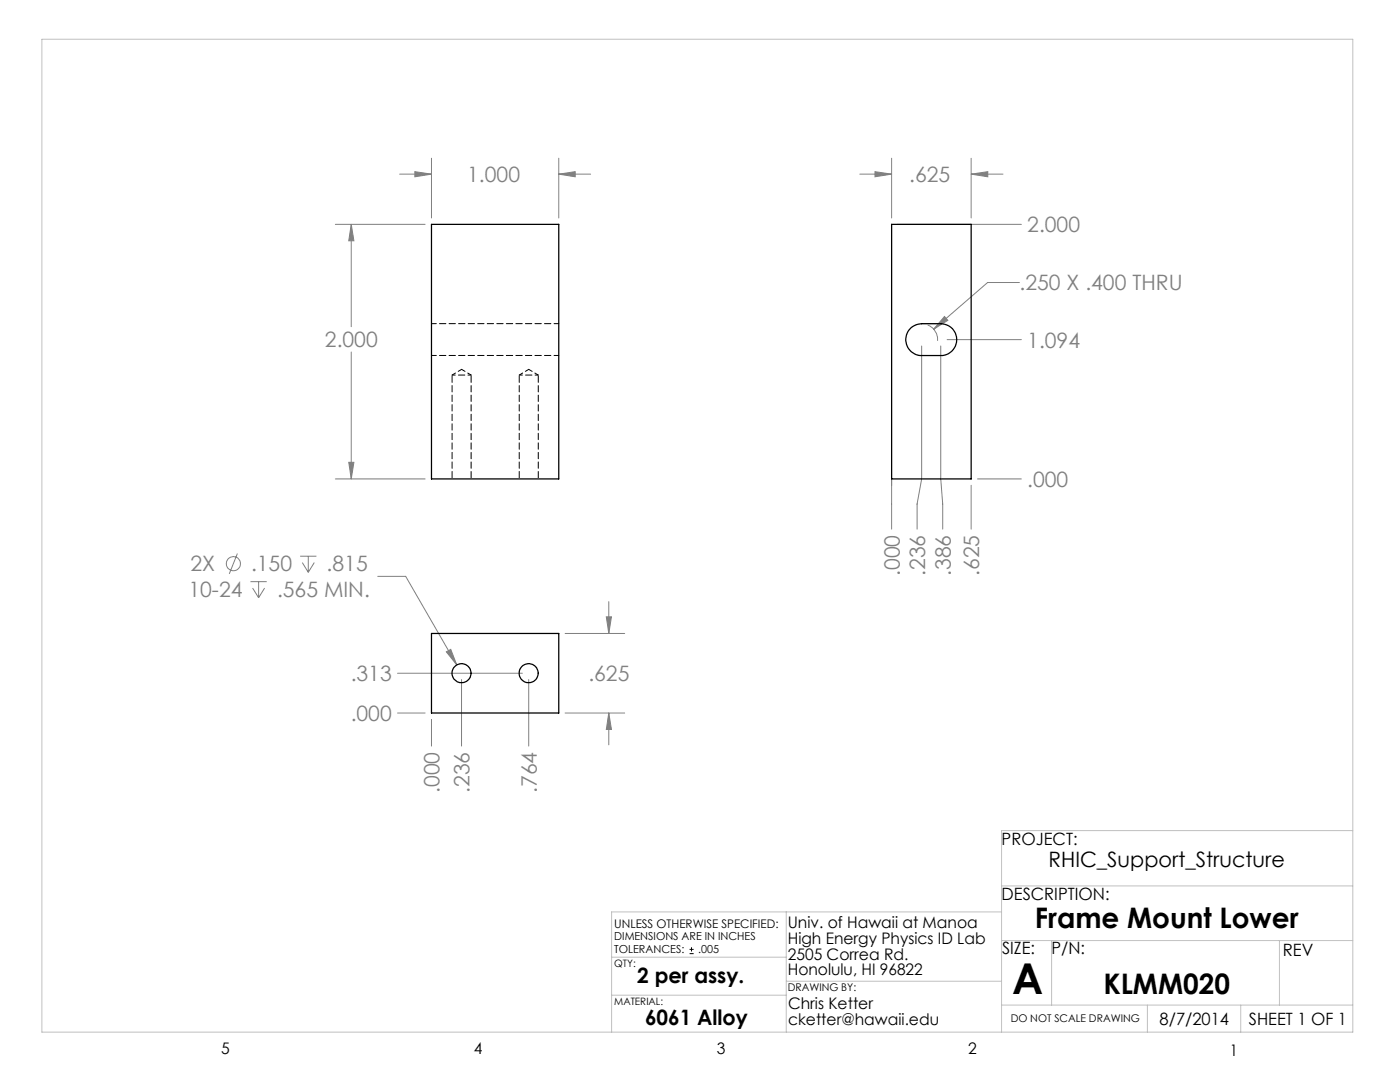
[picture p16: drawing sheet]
<svg xmlns="http://www.w3.org/2000/svg" width="279mm" height="216mm" viewBox="0 0 279 216" stroke-linecap="round" stroke-linejoin="round" font-family="sans-serif">
<defs><g id="words">
<text font-size="8.5" x="202" y="198.3">A</text>
<g font-size="5.6">
<text x="206.5" y="185.1">Frame Mount Lower</text>
<text x="220.2" y="198.4">KLMM020</text>
</g>
<g font-size="4.2" fill="#808080">
<text x="93.2" y="36.3">1.000</text>
<text x="181.5" y="36.3">.625</text>
<text x="205" y="46.3">2.000</text>
<text x="203.5" y="58">.250 X .400 THRU</text>
<text x="64.8" y="69.3">2.000</text>
<text x="205" y="69.4">1.094</text>
<text x="205" y="97.1">.000</text>
<text x="37.6" y="119.1">10-24</text>
<text x="38" y="114">2X</text>
<text x="50.1" y="114">.150</text>
<text x="55.3" y="119.1">.565 MIN.</text>
<text x="65.2" y="114">.815</text>
<text x="179.6" y="114.9" transform="rotate(-90 179.6 114.9)">.000</text>
<text x="184.6" y="114.9" transform="rotate(-90 184.6 114.9)">.236</text>
<text x="189.7" y="114.9" transform="rotate(-90 189.7 114.9)">.386</text>
<text x="195.4" y="114.9" transform="rotate(-90 195.4 114.9)">.625</text>
<text x="70" y="135.9">.313</text>
<text x="117.4" y="135.9">.625</text>
<text x="70" y="143.8">.000</text>
<text x="87.7" y="158.2" transform="rotate(-90 87.7 158.2)">.000</text>
<text x="93.7" y="158.2" transform="rotate(-90 93.7 158.2)">.236</text>
<text x="107.1" y="158.2" transform="rotate(-90 107.1 158.2)">.764</text>
</g>
<g font-size="4.2">
<text x="209.3" y="173.1">RHIC_Support_Structure</text>
<text x="127.2" y="196.2">2 per assy.</text>
<text x="128.7" y="204.5">6061 Alloy</text>
</g>
<g font-size="3.4">
<text x="199.9" y="168.5">PROJECT:</text>
<text x="199.9" y="179.6">DESCRIPTION:</text>
<text x="200" y="190.5">SIZE:</text>
<text x="209.9" y="190.5">P/N:</text>
<text x="256" y="190.8">REV</text>
<text x="231.4" y="204.5">8/7/2014</text>
<text x="249.2" y="204.5">SHEET 1 OF 1</text>
</g>
<g font-size="3.2">
<text x="157.2" y="185.1">Univ. of Hawaii at Manoa</text>
<text x="157.2" y="188.3">High Energy Physics ID Lab</text>
<text x="157.2" y="191.5">2505 Correa Rd.</text>
<text x="157.2" y="194.6">Honolulu, HI 96822</text>
<text x="157.3" y="201.4">Chris Ketter</text>
<text x="157.3" y="204.6">cketter@hawaii.edu</text>
<text x="44.2" y="210.4">5</text>
<text x="94.6" y="210.3">4</text>
<text x="143.1" y="210.4">3</text>
<text x="193.2" y="210.3">2</text>
<text x="245.4" y="210.6">1</text>
</g>
<text font-size="2.4" x="122.6" y="185.1">UNLESS OTHERWISE SPECIFIED:</text>
<g font-size="2.2">
<text x="122.6" y="187.6">DIMENSIONS ARE IN INCHES</text>
<text x="122.6" y="190.3">TOLERANCES:</text>
<text x="139.4" y="190.3">.005</text>
</g>
<g font-size="2.1">
<text x="157.2" y="197.8">DRAWING BY:</text>
<text x="201.7" y="204">DO NOT SCALE DRAWING</text>
</g>
<g font-size="2">
<text x="122.6" y="192.9">QTY:</text>
<text x="122.6" y="200.5">MATERIAL:</text>
</g>
</g></defs>
<g fill="none" stroke="#808080" stroke-width=".2">
<path d="M79.8 34.7h6.3M82.8 34.3l3.3 .4-3.3 .6zM86.1 31.6v11.9M111.5 34.7l3.3-.4v1zM111.5 31.6v11.9M111.5 34.7h6.4M171.6 34.7h6.3M174.6 34.3l3.3 .4-3.3 .6zM177.9 31.6v11.9M193.8 31.6v11.9M193.8 34.7h6.4M193.8 34.7l3.3-.4v1z"/>
<path d="M66.9 44.8h17.9M70.1 44.8l.5 3.2h-1zM70.1 44.8v20.4M179.2 44.8h24.6M203.4 56.4h-6.3l-10.8 9.3M70.1 70.2v25.4M183.9 69v26.6l-.9 5v5M185.1 64.8a3.2 3.2 0 0 1 2 3.2M187.7 69v26.6l.4 5v5M188.5 63.1l.7 .8-2.9 1.8zM189 67.8h14.8M66.9 95.6h17.9"/>
<path d="M69.6 92.3h1l-.5 3.3zM177.9 95.6v10M193.8 96.8v8.8M195.1 95.6h8.7M47.4 110.5l-1.6 4M50 116.1h3.2M50.4 117.3l1.2 2M51.6 116.1v3.2M52.8 117.3l-1.2 2M59.9 111h3.2M60.3 112.3l1.2 1.9M61.5 111v3.2"/>
<path d="M62.7 112.3l-1.2 1.9M75.4 115h5.6l10.2 17.7M79.3 134.3h24.9M89.1 130.1l.9-.5 1.2 3.1zM92.1 135.6v13.3M105.5 135.6v13.3M112.8 126.4h11.9M121 123.1h1l-.5 3.3zM121.5 120.1v6.3M79.3 142.3h5.5M86.1 143.5v5.4M112.8 142.3h11.9"/>
<path d="M121.5 142.3l.5 3.3h-1zM121.5 142.3v6.3"/>
<circle cx="46.6" cy="112.5" r="1.4"/>
</g>
<path d="M137.6 190.3h.8M137.6 189.4h.8M138 189v.9" fill="none" stroke="#000" stroke-width=".2"/>
<g fill="none" stroke="#c0c0c0" stroke-width=".2">
<path d="M8.4 7.8h261.6v198.2h-261.6zM199.9 176.8h70.1M270 165.7h-70.1v40.3M122.1 198.6h34.8M122.1 191h34.8M156.9 182v24M156.9 195.8h43M199.9 182h-77.8v24M199.9 187.7h70.1M209.9 187.7v12.9M255.3 187.7v12.9M199.9 200.6h70.1"/>
<path d="M229 200.6v5.4M247.6 200.6v5.4"/>
</g>
<path d="M70.1 44.8l.5 3.2h-1zM69.6 92.3h1l-.5 3.3zM82.8 34.3l3.3 .4-3.3 .6zM111.5 34.7l3.3-.4v1zM174.6 34.3l3.3 .4-3.3 .6zM193.8 34.7l3.3-.4v1zM188.5 63.1l-2.2 2.6 2.9-1.8zM121.5 142.3l.5 3.3h-1zM121 123.1h1l-.5 3.3zM89.1 130.1l2.1 2.6-1.2-3.1z" fill="#808080"/>
<g fill="none" stroke="#000" stroke-width=".25">
<path d="M86.1 44.8h25.4v50.8h-25.4zM177.9 44.8h15.9v50.8h-15.9zM181.6 65.6l.9-.7 1.1-.3h4.1a3.2 3.2 0 0 1 3.2 3.2 3.2 3.2 0 0 1-3.2 3.1h-3.8a3.2 3.2 0 0 1-2.9-1.9 3.2 3.2 0 0 1 .6-3.4zM86.1 126.4h25.4v15.9h-25.4z"/>
<circle cx="92.1" cy="134.3" r="1.89"/>
<circle cx="105.5" cy="134.3" r="1.9"/>
</g>
<path d="M86.1 70.9h25.4M111.5 64.6h-25.4" fill="none" stroke="#000" stroke-width=".2" stroke-dasharray="1.3 .6" stroke-dashoffset=".3"/>
<path d="M94 74.8h-3.8M107.4 74.8h-3.8" fill="none" stroke="#000" stroke-width=".2" stroke-dasharray="1.3 .6" stroke-dashoffset=".6"/>
<path d="M90.2 74.8v20.7M103.6 74.8v20.7M94 95.5v-20.7M107.4 95.5v-20.7" fill="none" stroke="#000" stroke-width=".2" stroke-dasharray="1.3 .6" stroke-dashoffset="-.2"/>
<path d="M92.1 73.7l-1.9 1.1M94 74.8l-1.9-1.1M105.5 73.7l-1.9 1.1M107.4 74.8l-1.9-1.1" fill="none" stroke="#000" stroke-width=".2" stroke-dasharray="1.3 .6" stroke-dashoffset=".5"/>
<use href="#words"/>
</svg>
